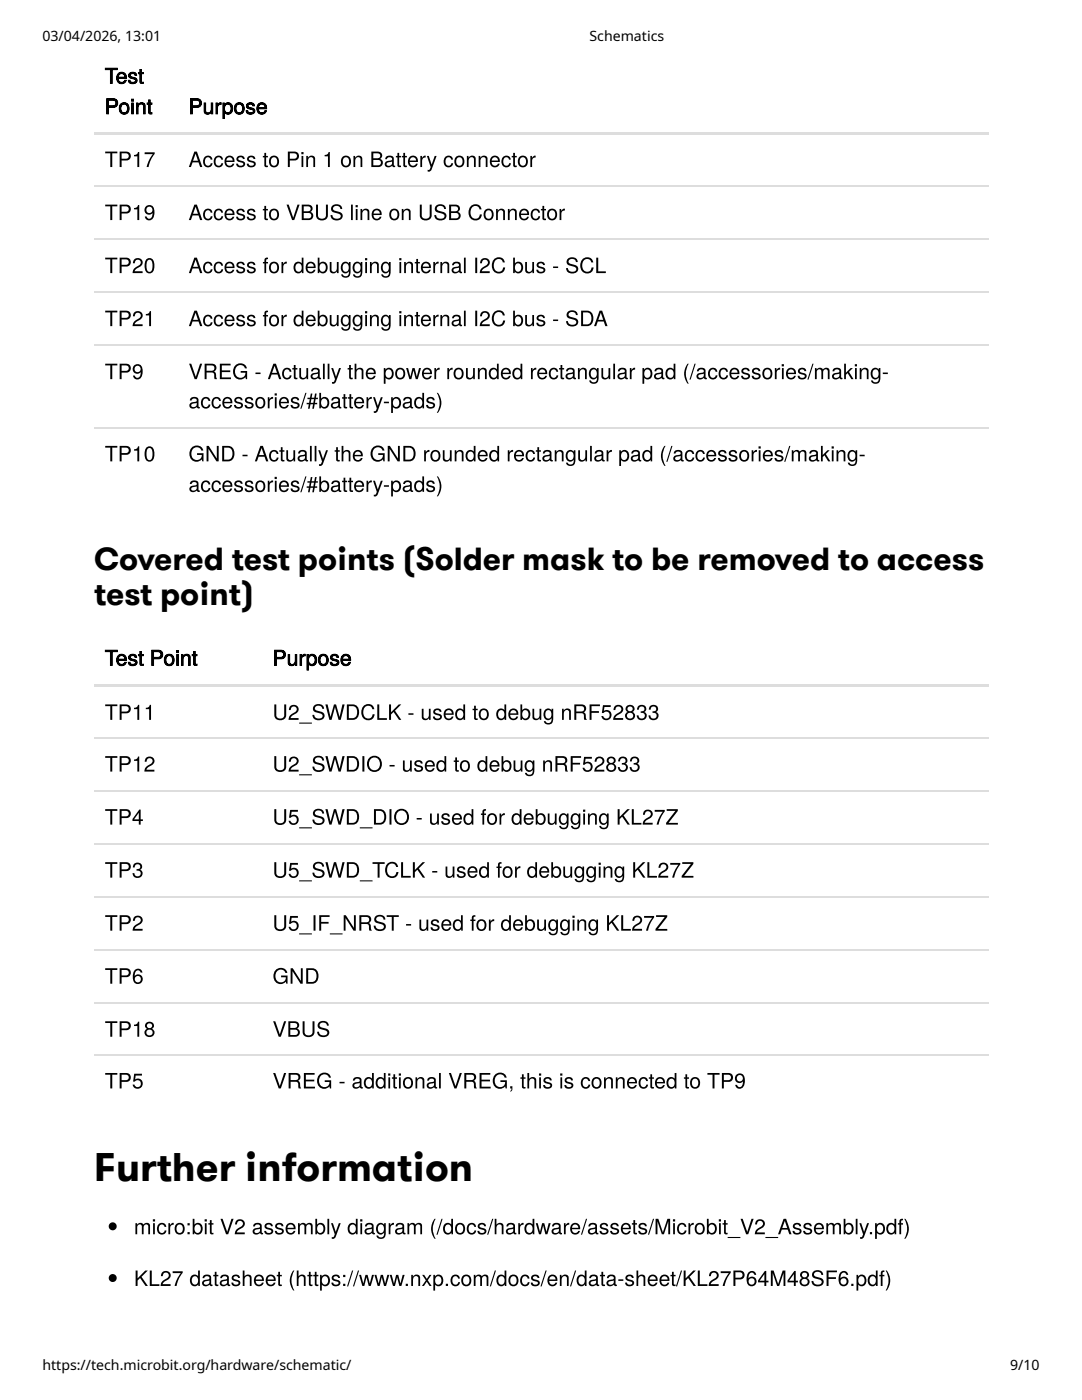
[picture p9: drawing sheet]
<svg xmlns="http://www.w3.org/2000/svg" width="216mm" height="279mm" viewBox="0 0 216 279" stroke-linecap="round" stroke-linejoin="round" font-family="sans-serif">
<defs><g id="words">
<text font-size="7.9" x="18.8" y="235.7">Further information</text>
<g font-size="6.3">
<text x="18.8" y="113.8">Covered test points (Solder mask to be removed to access</text>
<text x="18.8" y="120.7">test point)</text>
</g>
<g font-size="4.2">
<text x="20.9" y="16.7">Test</text>
<text x="20.9" y="22.8">Point</text>
<text x="37.6" y="22.8">Purpose</text>
<text x="20.9" y="33.3">TP17</text>
<text x="37.6" y="33.3">Access to Pin 1 on Battery connector</text>
<text x="20.9" y="43.9">TP19</text>
<text x="37.6" y="43.9">Access to VBUS line on USB Connector</text>
<text x="20.9" y="54.5">TP20</text>
<text x="37.6" y="54.5">Access for debugging internal I2C bus - SCL</text>
<text x="20.9" y="65.1">TP21</text>
<text x="37.6" y="65.1">Access for debugging internal I2C bus - SDA</text>
<text x="20.9" y="75.7">TP9</text>
<text x="37.6" y="75.7">VREG - Actually the power rounded rectangular pad (/accessories/making-</text>
<text x="37.6" y="81.5">accessories/#battery-pads)</text>
<text x="20.9" y="92.1">TP10</text>
<text x="37.6" y="92.1">GND - Actually the GND rounded rectangular pad (/accessories/making-</text>
<text x="37.6" y="98.2">accessories/#battery-pads)</text>
<text x="20.9" y="132.8">Test Point</text>
<text x="54.4" y="132.8">Purpose</text>
<text x="20.9" y="143.7">TP11</text>
<text x="54.4" y="143.7">U2_SWDCLK - used to debug nRF52833</text>
<text x="20.9" y="154">TP12</text>
<text x="54.4" y="154">U2_SWDIO - used to debug nRF52833</text>
<text x="20.9" y="164.6">TP4</text>
<text x="54.4" y="164.6">U5_SWD_DIO - used for debugging KL27Z</text>
<text x="20.9" y="175.2">TP3</text>
<text x="54.4" y="175.2">U5_SWD_TCLK - used for debugging KL27Z</text>
<text x="20.9" y="185.7">TP2</text>
<text x="54.4" y="185.7">U5_IF_NRST - used for debugging KL27Z</text>
<text x="20.9" y="196.3">TP6</text>
<text x="54.4" y="196.3">GND</text>
<text x="20.9" y="206.9">TP18</text>
<text x="54.4" y="206.9">VBUS</text>
<text x="20.9" y="217.2">TP5</text>
<text x="54.4" y="217.2">VREG - additional VREG, this is connected to TP9</text>
<text x="26.7" y="246.3">micro:bit V2 assembly diagram (/docs/hardware/assets/Microbit_V2_Assembly.pdf)</text>
<text x="26.7" y="256.6">KL27 datasheet (https://www.nxp.com/docs/en/data-sheet/KL27P64M48SF6.pdf)</text>
</g>
<g font-size="2.8">
<text x="8.5" y="8.2">03/04/2026, 13:01</text>
<text x="117.6" y="8.2">Schematics</text>
<text x="8.5" y="273.3">https://tech.microbit.org/hardware/schematic/</text>
<text x="201.5" y="273.3">9/10</text>
</g>
</g></defs>
<g fill="#ddd">
<path d="M18.8 26.5h16.7v.5h-16.7z"/>
<path d="M35.5 26.5h161.9v.5h-161.9z"/>
</g>
<path d="M18.8 26.6h178.6M18.8 37.2h178.6M18.8 47.8h178.6M18.8 58.3h178.6M18.8 68.9h178.6M18.8 85.3h178.6" fill="none" stroke="#ddd" stroke-width=".26"/>
<g fill="#fff">
<path d="M18.8 126.2h33.6v10.6h-33.6z"/>
<path d="M52.4 126.2h145v10.6h-145z"/>
<path d="M18.8 136.8h33.6v10.6h-33.6z"/>
<path d="M52.4 136.8h145v10.6h-145z"/>
<path d="M18.8 147.4h33.6v10.6h-33.6z"/>
<path d="M52.4 147.4h145v10.6h-145z"/>
<path d="M18.8 158h33.6v10.5h-33.6z"/>
<path d="M52.4 158h145v10.5h-145z"/>
<path d="M18.8 168.5h33.6v10.4h-33.6z"/>
<path d="M52.4 168.5h145v10.4h-145z"/>
<path d="M18.8 178.9h33.6v10.5h-33.6z"/>
<path d="M52.4 178.9h145v10.5h-145z"/>
<path d="M18.8 189.4h33.6v10.6h-33.6z"/>
<path d="M52.4 189.4h145v10.6h-145z"/>
<path d="M18.8 200h33.6v10.6h-33.6z"/>
<path d="M52.4 200h145v10.6h-145z"/>
<path d="M18.8 210.6h33.6v10.3h-33.6z"/>
<path d="M52.4 210.6h145v10.3h-145z"/>
</g>
<g fill="#ddd">
<path d="M18.8 136.5h33.6v.6h-33.6z"/>
<path d="M52.4 136.5h145v.6h-145z"/>
</g>
<path d="M18.8 147.2h178.6M18.8 157.8h178.6M18.8 168.4h178.6M18.8 179h178.6M18.8 189.6h178.6M18.8 200.2h178.6M18.8 210.5h178.6" fill="none" stroke="#ddd" stroke-width=".26"/>
<g fill="#000">
<circle cx="22.5" cy="255.1" r=".79"/>
<circle cx="22.5" cy="244.7" r=".79"/>
</g>
<use href="#words"/>
</svg>
